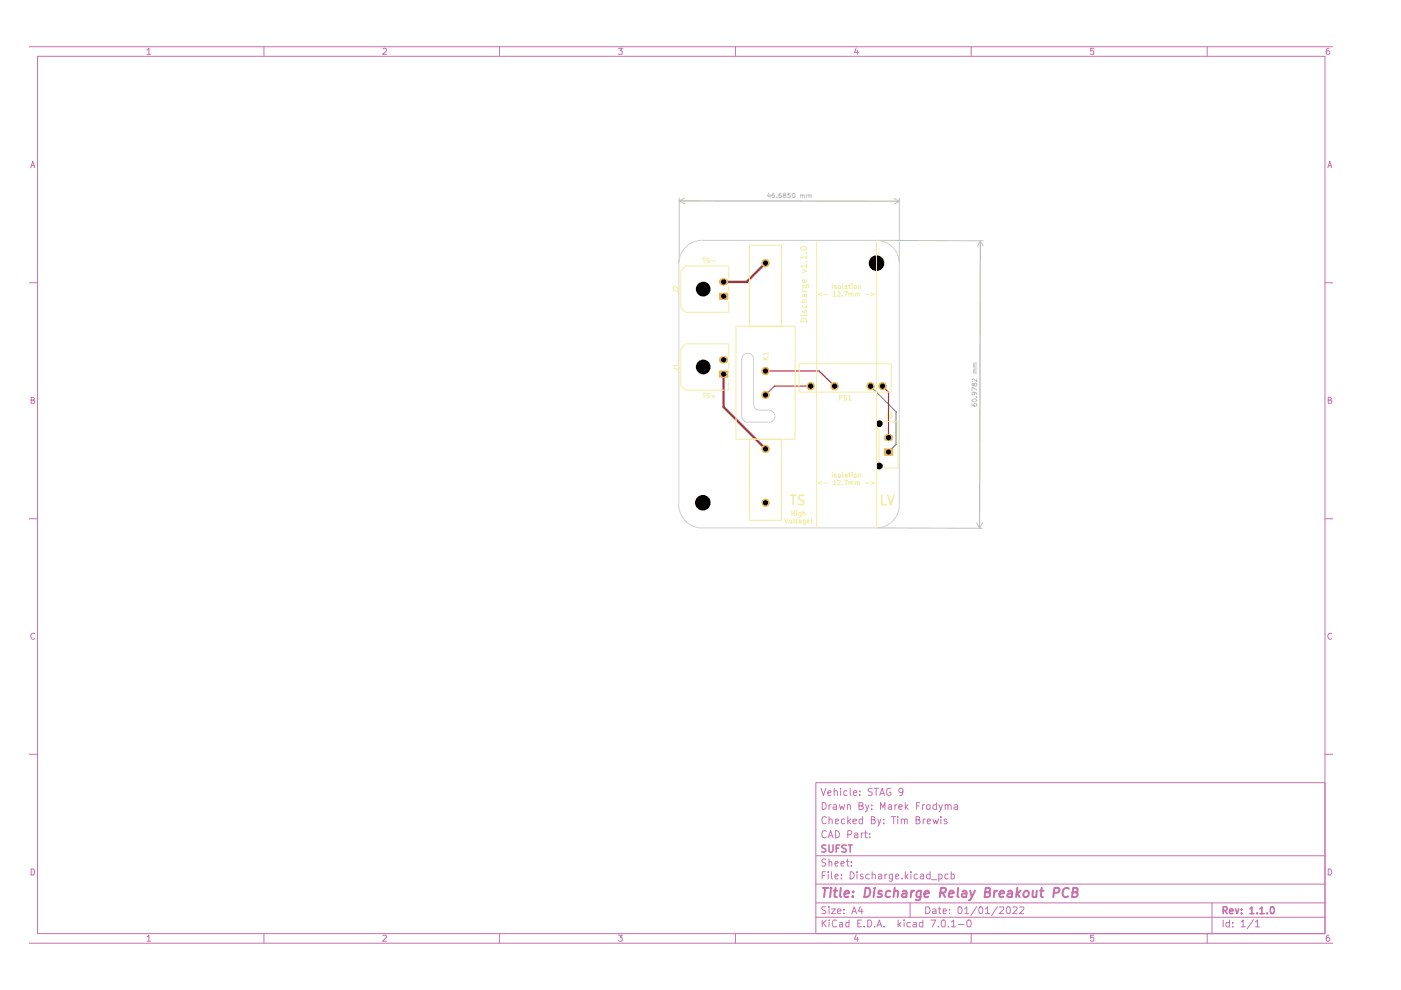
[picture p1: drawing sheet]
<svg xmlns="http://www.w3.org/2000/svg" width="297mm" height="210mm" viewBox="0 0 297 210" stroke-linecap="round" stroke-linejoin="round" font-family="sans-serif">
<g fill="none" stroke="#c872ab" stroke-width=".21">
<path d="M6.3 9.9h276.3M8 11.9h272.9v186.1h-272.9zM31.2 10.6l.4-.4v1.3M31.2 11.5h.7M56 9.9v2M81.2 10.3l.5-.1 .3 .4-.1 .2-.8 .7h.9M105.9 9.9v2M131.1 10.2h.8l-.4 .6h.4v.6h-.8M156 9.9v2M181.5 10.2l-.3 .9h.8M181.8 10.7v.8M205.9 9.9v2"/>
<path d="M231.9 10.2h-.7v.6h.7l-.1 .7-.6-.1M255.9 9.9v2M281.8 10.2l-.4 .1a.91 .91 0 0 0-.1 1.2l.6-.1a.42 .42 0 0 0-.1-.5 .42 .42 0 0 0-.5-.1l-.1 .2M6.5 35.6l.4-1.4 .5 1.4M6.6 35.1h.7M281.5 35.6l.4-1.4 .5 1.4M281.6 35.1h.7M6.3 59.9h1.7M280.9 59.9h1.7M6.6 84.8h.6v-.5l-.6-.1v1.3h.6l.2-.4-.4-.3M281.6 84.8h.6v-.5l-.6-.1v1.3h.6l.2-.4-.4-.3M6.3 110h1.7"/>
<path d="M280.9 110h1.7M7.4 134.4l-.6-.1a.66 .66 0 0 0-.3 .8 .66 .66 0 0 0 .8 .4l.1-.1M282.4 134.4l-.6-.1a.66 .66 0 0 0-.3 .8 .66 .66 0 0 0 .8 .4l.1-.1M6.3 159.9h1.7M280.9 159.9h1.7M173 165.9h107.9v32.1h-107.9zM174.1 167.1l.5 1.6 .5-1.6M174.3 170.2h.5a.78 .78 0 0 1 .4 .9 .78 .78 0 0 1-.9 .5zM175.2 176.3l-.4-.2a.78 .78 0 0 0-.6 .8 .78 .78 0 0 0 .6 .7l.4-.1M175.2 173.3l-.1-.1a.73 .73 0 0 0-.9 .6 .73 .73 0 0 0 .6 .9l.4-.2M175.5 168.1l.7-.1v-.3l-.4-.1-.3 .3 .1 .7h.6M175.6 177.6l.5-1.5 .5 1.5"/>
<path d="M175.8 173.8l.2-.1 .4 .1v.9M175.8 170.6v1M175.8 173.1v1.6M175.8 177.2h.6M176.2 170.6l-.4 .3M176.7 170.7h.6l.1 .9M176.9 167.8l.1-.1a.36 .36 0 0 1 .5 .2v.8M176.9 167.1v1.6M177.1 176.1a.77 .77 0 0 1 .9 .8 .77 .77 0 0 1-.9 .7zM177.1 174.2l.7-.2-.1-.3h-.6v.9h.6M177.4 171l-.7 .1-.1 .2 .3 .3 .5-.1M178 170.6l.2 1 .3-.7 .3 .7 .3-1"/>
<path d="M178.2 167.1v.2M178.2 167.6v1.1M179.1 173.7h-.5l-.2 .2 .1 .7h.6M179.6 167.7l-.4-.1-.3 .2v.7l.3 .2 .4-.1M179.7 170.8l.1-.2 .5 .1v.9M179.7 170.6v1M179.7 177h.6a.47 .47 0 0 0 .3-.5 .47 .47 0 0 0-.3-.4h-.6v1.5M179.7 173.1v1.6M179.8 174.1l.5 .6M180.3 167.1v1.3l.1 .3M180.3 173.7l-.6 .5M180.8 174.2l.8-.2-.1-.3h-.4l-.3 .1 .1 .8h.6"/>
<path d="M180.9 168.1l.8-.1-.1-.3-.4-.1-.3 .3 .1 .7h.6M181.2 176.7h.6l.1 .9M181.9 177l-.7 .1v.4h.7M182.1 170.9l.7-.1 .2-.2-.1-.3-.8-.1v1.4h.6l.3-.1v-.4l-.4-.2M182.3 168.5v.2M182.3 167.7v.2M182.6 176.6v1M182.9 173.7a.52 .52 0 0 0-.8 .2l.2 .7h.6M182.9 173.1v1.6M183 176.6l-.3 .1-.1 .3M183.3 176.6h.6M183.5 176.1v1.4l.4 .1"/>
<path d="M183.5 170.6l.4 1M184.2 170.6l-.3 1-.4 .5M184.4 177.5v.1M184.4 176.7v.2M184.7 173.8h.6l.2-.4-.2-.3h-.6v1.6h.6a.45 .45 0 0 0 .3-.5 .45 .45 0 0 0-.3-.4M184.8 171.5v.1M184.8 170.7v.2M184.9 167.2a.6 .6 0 0 0-.8 .2l.1 .4 .7 .3v.4a.64 .64 0 0 1-.8 .1M185.3 167.1h1M185.8 167.1v1.6M186.1 173.7l.3 1M186.5 168.7l.5-1.6 .5 1.6"/>
<path d="M186.7 171.6v-1.4l.5 1 .4-1v1.4M186.7 168.2h.7M186.8 173.7l-.5 1.4-.2 .1M187.4 174.5v.2M187.4 173.7v.1M188.4 170.7h.6v.9M188.8 167.2a.5 .5 0 0 0-.8 .3 .69 .69 0 0 0 0 .8 .69 .69 0 0 0 .8 .3l.1-.6h-.3M189 171l-.6 .1-.1 .2 .3 .3 .4-.1M189 173.1h.9M189.5 173.1v1.6M189.7 170.6v1M190.2 170.6l-.5 .3"/>
<path d="M190.3 173.1v.2M190.3 173.7v1M190.6 171.1l.7-.1v-.3l-.5-.1-.2 .3v.5l.2 .2 .5-.1M191.1 173.8l.2-.1 .5 .1v.9M191.1 173.7v1M191.4 167.8l-.2 .3h-.4l-.2-.3v-.4l.2-.3h.4a1.12 1.12 0 0 1 0 1.5l-.4 .1M191.8 173.8l.1-.1 .5 .1v.9M191.9 170.2v1.4M192.1 171.1l.4 .5M192.5 170.6l-.6 .6M194.2 173.8h.7v-.6l-.7-.1v1.6h.6a.45 .45 0 0 0 .3-.5 .45 .45 0 0 0-.4-.4M194.3 170.9h.5"/>
<path d="M195 170.2h-.7v1.4M195.6 170.6v1M195.7 173.7v1M196 170.6l-.4 .3M196.2 173.7l-.5 .2M196.5 170.8l.3-.2 .4 .2v.7h-.7zM196.6 174.2l.7-.2-.2-.3h-.3l-.2 .1v.6l.2 .3 .4-.1M197.8 173.7l.3 1 .3-.8 .2 .8 .4-1M198.5 170.7l-.4-.1-.3 .3 .1 .6h.6M198.5 170.2v1.4M199.1 170.6l.4 1M199.5 173.1v.2"/>
<path d="M199.5 173.7v1M199.8 170.6l-.3 1-.4 .5M200.4 170.8l.2-.2 .3 .1 .1 .9M200.4 170.6v1M200.7 173.7h-.3l-.2 .1v.3l.6 .2-.1 .3h-.5M201 170.9a.35 .35 0 0 1 .3-.3 .35 .35 0 0 1 .4 .3v.7M202.4 170.7h.5l.1 .9M203 171l-.6 .1-.1 .2 .2 .3 .5-.1M6.3 200h276.3M6.6 184.2a.71 .71 0 0 1 .7 .5 .71 .71 0 0 1-.2 .8h-.5zM31.2 198.6l.4-.3v1.3M31.2 199.6h.7"/>
<path d="M56 198v2M81.2 198.4l.6-.1 .2 .3-.9 1h.9M105.9 198v2M131.1 198.3h.8l-.4 .4 .4 .2v.5l-.2 .2h-.4l-.2-.2M156 198v2M173 194.5h107.9M173 191.4h107.9M173 187.5h107.9M173 181.4h107.9M174.3 195.1v1.4M174.3 185.6h.5M174.5 195.7l.7 .8"/>
<path d="M175 184.8h-.7v1.6M175.1 192.3h-.7l-.2 .2 .3 .5 .6 .3-.1 .3h-.8M175.1 182.2l-.6-.1-.3 .4 .3 .4 .5 .1 .1 .4-.3 .2h-.6M175.2 195.1l-.9 .8M175.6 184.8v.2M175.6 185.3v1.1M175.8 195.1v.1M175.8 192.3v.1M175.8 182.8l.1-.2 .4 .1 .1 .9M175.8 182.1v1.5M175.8 192.7v1M175.8 195.6v.9"/>
<path d="M176.3 192.7h.8l-.8 1h.8M176.3 184.8v1.3l.2 .3M177 185.8l.7-.1-.2-.4-.4 .1-.1 .7 .2 .3 .4-.1M177 183.1l.7-.1-.2-.4-.4 .1-.1 .7 .2 .2h.4M177.4 195.2l-.7-.1a1.12 1.12 0 0 0 0 1.4l.7-.1M177.5 193.2l.8-.1-.1-.3-.4-.1-.3 .3v.5l.3 .2 .4-.1M178.1 195.6h.5v.1v.8h-.5v-.5l.5-.1M178.3 183.1l.7-.1-.2-.4-.4 .1-.1 .7 .2 .2h.4M178.4 186.2v.2M178.4 185.4v.2M178.9 193.6v.1M178.9 192.8v.2"/>
<path d="M179.4 182.6h.6M179.7 182.1v1.3l.3 .2M180 195.1v1.4h-.6v-.9h.6M180.3 184.8a.77 .77 0 0 1 .8 .8 .77 .77 0 0 1-.8 .8zM180.5 183.5v.1M180.5 182.7v.2M180.6 193.7l.5-1.4 .5 1.4M180.8 193.3h.6M181.5 198.2l-.3 .9h.8M181.7 184.8v.2M181.7 185.3v1.1M181.8 198.7v.9"/>
<path d="M181.9 195.7h.5M182.4 192.2l-.4 1h1M182.6 195.1h-.7v1.4h.7M182.7 192.7v1M183 185.4a.36 .36 0 0 0-.6 .2l.6 .5-.2 .3-.4-.1M183.2 196.4v.1M184 195.1h.5l.2 .3 .1 .5-.3 .6h-.5zM184.3 185.4a.52 .52 0 0 0-.7 .2v.5a.52 .52 0 0 0 .7 .2M184.9 185.5l.1-.1a.36 .36 0 0 1 .6 .2v.8M184.9 184.8v1.6M185.4 196.4v.1M185.9 196.5l.5-1.4 .5 1.4"/>
<path d="M186.1 196.1h.7M186.3 185.4h.6v1M186.9 185.7l-.6 .1v.5h.6M187.5 196.4v.1M187.6 185.3v1.1M188 185.3l-.4 .3M189.2 185.3v1.2l-.2 .4-.4-.1M189.2 185.4l-.4-.1-.2 .2v.7l.2 .2 .4-.1M189.9 185.8l.7-.1-.1-.3h-.6v.9h.6M190.4 195.1v1.4M190.6 196l.4 .5M191 195.6l-.6 .5"/>
<path d="M191.3 186.2v.2M191.7 195.1v.1M191.7 195.6v.9M191.9 184.8v1.6M192.1 185.8l.4 .6M192.5 185.3l-.6 .6M193 191.4v3.1M193 195.6h-.6l-.1 .2 .1 .7h.6M193.1 184.8v.2M193.1 185.3v1.1M193.6 195.6h.6l.1 .1v.8h-.7v-.5l.7-.1M194.5 185.4l-.4-.1-.3 .3v.5l.3 .3 .4-.1"/>
<path d="M195.2 185.4h.5l.1 1M195.7 195.1v1.4h-.6l-.2-.2 .1-.6 .7-.1M195.8 185.7l-.5 .1-.2 .2 .2 .4 .5-.1M196.3 192.3h.5a.79 .79 0 0 1 .4 .9 .79 .79 0 0 1-.9 .5zM197.2 185.4a.52 .52 0 0 0-.8 .2v.5a.52 .52 0 0 0 .8 .2M197.2 184.8v1.6M197.4 195.1h1l-.7 1.4M197.5 186.5h1.1M197.8 192.8h.6l.1 .9M198.5 193.1l-.7 .1-.1 .2 .3 .3 .5-.1M199 196.4v.1M199 192.7h.5"/>
<path d="M199.1 185.4l.4-.1 .2 .3v.5l-.2 .3-.4-.1M199.1 185.3v1.6M199.1 192.3v1.2l.4 .2M199.7 195.2l.5-.1 .2 .2v1l-.2 .2h-.4l-.2-.2v-.7zM200 193.2l.7-.1-.1-.3h-.6v.8h.6M201 185.4l-.4-.1-.3 .3 .1 .7h.6M201.1 196.4v.1M201.3 193.6v.1M201.3 192.8v.2M201.7 185.4l.4-.1 .3 .3-.1 .7h-.6M201.7 184.8v1.6M201.8 195.5l.4-.4v1.4"/>
<path d="M201.8 196.5h.8M203.2 192.4l.5-.1a.84 .84 0 0 1-.2 1.4l-.4-.2zM203.2 196h1.2M204.6 192.7l.4-.4v1.4M204.6 193.7h.8M205.1 195.2l.6-.1 .1 .2 .1 .7-.2 .5h-.5l-.1-.2-.1-.7zM205.9 198v2M207.1 192.2l-1.3 1.9M207.7 192.3h.5l.2 .5a.81 .81 0 0 1-.4 .9h-.1a1.04 1.04 0 0 1-.2-1.4zM209 192.7l.4-.4v1.4M209 193.7h.8M211.5 192.2l-1.3 1.9"/>
<path d="M211.9 192.4l.8-.1 .1 .6-1 .8h1M213.5 192.4h.6v1.2l-.4 .1-.3-.2v-.7zM214.8 192.4l.7-.1 .1 .4-.9 1h.9M216.2 192.4l.7-.1 .2 .4-.9 1h.9M231.9 198.3h-.7v.6l.2-.2 .5 .2-.1 .6-.4 .1-.2-.2M255.9 198v2M257 191.4v6.6M259.3 195.1v1.4M260.7 195.1v1.4h-.6l-.2-.2 .1-.6 .7-.1M261.4 196.4v.1M261.4 195.6v.1M263.1 195.5l.5-.4v1.4"/>
<path d="M263.1 196.5h.9M265.8 195l-1.4 1.9M266.2 195.5l.4-.4v1.4M266.2 196.5h.8M281.6 184.2a.71 .71 0 0 1 .7 .5 .71 .71 0 0 1-.2 .8h-.5zM281.8 198.3l-.5 .1a.92 .92 0 0 0 .1 1.2h.3l.2-.3v-.3l-.2-.3h-.3l-.2 .3"/>
</g>
<g fill="none" stroke="#c872ab" stroke-width=".34">
<path d="M175.1 179.2h-.6l-.3 .2 .1 .3 .5 .2 .3 .4-.3 .4-.6-.1M175.8 179.2v1.3l.2 .2 .4-.1 .2-.3v-1.1M177.3 179.8h.5M178.1 179.2h-.8v1.5M179.4 179.2a.67 .67 0 0 0-.9 .2l.1 .3a.62 .62 0 0 1 .7 .8 .64 .64 0 0 1-.8 .1M179.8 179.2h.9M180.3 179.2v1.5M259.3 193h.7l.2-.3-.1-.3-.8-.1v1.4M259.7 193l.5 .7M260.7 193.2l.8-.1-.1-.3-.5-.1-.2 .3v.5l.2 .2 .5-.1M262 192.7l.3 1 .3-1M263.2 193.6v.1"/>
<path d="M263.2 192.8v.2M265 192.7l.4-.4v1.4M265 193.7h.9M266.5 193.6v.1M267.1 192.7l.4-.4v1.4M267.1 193.7h1M268.6 193.6v.1M269.4 192.4l.5-.1a.84 .84 0 0 1-.2 1.4l-.3-.1-.1-.4z"/>
</g>
<g fill="none" stroke="#c872ab" stroke-width=".42">
<path d="M174.5 188.3h1.1M175 188.3l-.3 1.9M176.1 188.8l-.1 1.4M176.2 188.3h-.1h.2h-.1l-.1 .1M176.7 188.8h.8M177.2 188.3l-.3 1.6 .3 .3h.2M178.3 188.3l-.2 1.6 .3 .3M179 189.5l1-.1-.2-.6-.6 .2-.2 .9 .3 .3 .6-.1M180.8 190v.2M180.9 189v.2M183.5 188.3h.4a.79 .79 0 0 1 .5 1.1 .89 .89 0 0 1-1.1 .8zM185.4 188.8l-.2 1.4"/>
<path d="M185.5 188.3v.1M187 189l-.2-.2h-.3l-.3 .6a.6 .6 0 0 1 .8 .5l-.4 .3-.5-.1M188.8 189l-.2-.2a.67 .67 0 0 0-.8 .5v.7a.64 .64 0 0 0 .9 .1M189.6 189.1l.3-.3 .5 .2-.1 1.2M189.7 188.3l-.3 1.9M191.4 189l.2-.2h.4l.2 .2v1.2M192.2 189.4h-.6l-.4 .4 .3 .4 .7-.1M193.3 188.8l-.2 1.4M193.8 188.8h-.2l-.4 .5M195.3 188.8l-.2 1.7a.65 .65 0 0 1-.9 .3M195.3 189l-.2-.2a.67 .67 0 0 0-.7 .5v.7a.64 .64 0 0 0 .8 .1M196 189.5l1-.1-.3-.6-.6 .2-.1 .9 .2 .3 .6-.1"/>
<path d="M199.3 189.3h.8l.3-.2 .1-.7-.2-.1h-.8l-.2 1.9M199.9 189.3l.5 .9M201.2 189.5l1-.1-.2-.6h-.5l-.1 .2-.3 .9 .3 .3 .6-.1M203.2 188.3l-.2 1.6 .2 .3M204.1 189l.2-.2h.4l.2 .2v1.2M204.9 189.4l-.9 .1-.1 .3 .3 .4 .7-.1M205.7 188.8l.3 1.4M206.7 188.8l-.9 1.9-.4 .2M208.8 189.2h.7l.3-.2 .1-.6-.3-.1h-.6l-.3 1.9h.8l.4-.3-.1-.5-.3-.2M210.9 188.8l-.2 1.4M211.5 188.8l-.7 .5M211.9 189.5l1-.1-.3-.6-.6 .2-.1 .9 .2 .3 .6-.1"/>
<path d="M213.7 189l.3-.2h.3l.2 .2v1.2M214.6 189.4h-.7l-.3 .4 .2 .4 .7-.1M215.7 188.3l-.3 1.9M215.7 189.4l.5 .8M216.4 188.8l-.9 .8M217 189.3l.5-.5h.3l.3 .5v.6a.63 .63 0 0 1-1.1 .1zM219 188.8l-.1 1.3 .5 .1 .4-.2M219.8 188.8l-.1 1.4M220.5 188.8h.8M220.9 188.3l-.2 1.6 .4 .3M223.4 189.3h.8l.3-.2 .1-.7-.3-.1h-.7l-.3 1.9M226.6 188.4l-.1-.1a.91 .91 0 0 0-.9 .2 .91 .91 0 0 0-.3 .9 .76 .76 0 0 0 .5 .8l.6-.2"/>
<path d="M227.4 189.2h.6l.4-.2 .1-.6-.4-.1h-.6l-.2 1.9h.7l.5-.3-.1-.5-.4-.2"/>
</g>
<path d="M184.6 81.9l5.4 5.4v6.9l-1.6 1.6" fill="none" stroke="#4d7fc4" stroke-width=".25"/>
<g fill="none" stroke="#c2c2c2" stroke-width=".21">
<path d="M144 42v13.5M144 42.6l46.7 .1M144 42.6l1.1 .6M145.1 42l-1.1 .6M163 40.9l-.3 .7h.6M163.2 41.2v.7M164.2 41h-.3a.73 .73 0 0 0-.2 .9h.5l.1-.4-.2-.2-.4 .2M164.7 41.8v.1M165.6 41h-.3l-.2 .4 .1 .5h.4l.1-.4-.2-.2-.4 .2M166.3 41.4l-.3-.3 .2-.1h.3l.1 .2-.6 .4 .2 .3h.3l.1-.4-.1-.1M167.6 41h-.6v.4h.6l-.1 .5-.5-.1M168 41.1l.1-.1a.47 .47 0 0 1 .5 .4 .47 .47 0 0 1-.5 .5l-.1-.2z"/>
<path d="M169.8 41.4h.4v.5M169.8 41.3v.6M170.2 41.4h.4v.5M171 41.4l.4-.1 .1 .6M171 41.3v.6M171.5 41.4h.5v.5M186.3 51l22.1 .1M189.6 42.1l1.1 .6M190.7 42.1v13.4M190.7 42.7l-1.1 .6M207.9 51.1l-.2 60.9M207.9 51.1l.5 1.1"/>
<path d="M207.9 51.1l-.6 1.1M206.4 79.1h.7M206.4 77.8h.7M207.1 78.7h-.5l-.2 .1 .1 .3M207.1 78.2h-.5l-.2 .2 .2 .3M207.1 77.4h-.6v.4M207.1 77h-.6l-.1 .2 .2 .2M206.1 85.6v.3l.2 .2h.7v-.5l-.3-.1-.3 .3 .1 .3h.2M206.1 84.8a.63 .63 0 0 1 1 .1 .54 .54 0 0 1-.6 .3 .54 .54 0 0 1-.4-.4zM206.5 83.1l.2 .1v.5h-.5l-.1-.1 .1-.5 .8 .2 .1 .4M206.5 81.4l.1-.1h.4l.1 .1-.1 .4-.3 .1-.2-.5-.3-.1v.5l.1 .1 .2-.3M207 84.2h.1"/>
<path d="M207.1 82.6l-1-.5v.7M207.1 80.3v.6l-.6-.6h-.3v.6M186.1 111.9l22.2 .1M207.1 110.8l.6 1.2M208.3 110.8l-.6 1.2"/>
</g>
<g fill="none" stroke="#d0d2cd" stroke-width=".21">
<path d="M149 50.9a4.9 4.9 0 0 0-5.1 4.9v51.1a5 5 0 0 0 4.9 5.1l36.8-.1M149 51h36.8M185.8 50.9a5 5 0 0 1 4.9 5.1M190.7 56v51M157.2 76.1v12.1M157.3 76.2a1.27 1.27 0 0 1 1.2-1.3 1.27 1.27 0 0 1 1.3 1.3M159.8 76.1v9.6M157.3 88.3a1.27 1.27 0 0 0 1.2 1.2M158.5 89.5h4.5M159.8 85.7a1.27 1.27 0 0 0 1.3 1.3M161 87h2M163 87a1.27 1.27 0 0 1 1.3 1.3 1.27 1.27 0 0 1-1.3 1.2"/>
<path d="M190.7 107.1a5 5 0 0 1-5.1 4.9"/>
</g>
<path d="M162.3 78.7h11.4l3.3 3.2M171.9 81.9h-7.7l-1.9 1.8M187.1 81.9l1.3 1.2v9.7" fill="none" stroke="#c83434" stroke-width=".25"/>
<path d="M162.3 55.8l-4 4h-4.9M153.4 79.3v7l8.9 8.9" fill="none" stroke="#c83434" stroke-width=".51"/>
<g fill="#e3b72e">
<path d="M187.6 95.3h1.5v1.1h-1.5z"/>
<circle cx="177" cy="81.9" r=".89"/>
<circle cx="171.9" cy="81.9" r=".89"/>
<circle cx="162.3" cy="106.6" r=".89"/>
<circle cx="162.3" cy="95.2" r=".89"/>
<circle cx="162.3" cy="83.7" r=".89"/>
<circle cx="162.3" cy="78.7" r=".89"/>
</g>
<path d="M187.6 95.3h1.5v1.1h-1.5z" fill="none" stroke="#e3b72e" stroke-width=".51"/>
<path d="M188.1 92.8h.5" fill="none" stroke="#e3b72e" stroke-width="1.5"/>
<g fill="#e3b72e">
<path d="M152.7 62.3h1.5v1h-1.5z"/>
<circle cx="187.1" cy="81.9" r=".89"/>
<circle cx="184.6" cy="81.9" r=".89"/>
</g>
<path d="M152.7 62.3h1.5v1h-1.5z" fill="none" stroke="#e3b72e" stroke-width=".51"/>
<path d="M153.2 59.8h.5" fill="none" stroke="#e3b72e" stroke-width="1.5"/>
<path d="M152.7 78.8h1.5v1h-1.5z" fill="#e3b72e"/>
<path d="M152.7 78.8h1.5v1h-1.5z" fill="none" stroke="#e3b72e" stroke-width=".51"/>
<path d="M153.2 76.3h.5" fill="none" stroke="#e3b72e" stroke-width="1.5"/>
<circle cx="162.3" cy="55.8" r=".89" fill="#e3b72e"/>
<g fill="#000">
<circle cx="153.4" cy="59.8" r=".55"/>
<circle cx="162.3" cy="55.8" r=".55"/>
<circle cx="185.8" cy="55.8" r="1.65"/>
<circle cx="149.1" cy="61.3" r="1.57"/>
<circle cx="149.1" cy="77.8" r="1.57"/>
<circle cx="153.4" cy="62.8" r=".55"/>
<circle cx="153.4" cy="79.3" r=".55"/>
<circle cx="153.4" cy="76.3" r=".55"/>
<circle cx="162.3" cy="78.7" r=".55"/>
<circle cx="162.3" cy="83.7" r=".55"/>
<circle cx="162.3" cy="95.2" r=".55"/>
<circle cx="171.9" cy="81.9" r=".55"/>
<circle cx="177" cy="81.9" r=".55"/>
<circle cx="184.6" cy="81.9" r=".55"/>
<circle cx="186.4" cy="98.8" r=".72"/>
<circle cx="186.4" cy="89.8" r=".72"/>
<circle cx="187.1" cy="81.9" r=".55"/>
<circle cx="188.4" cy="95.8" r=".55"/>
<circle cx="188.4" cy="92.8" r=".55"/>
<circle cx="149" cy="106.6" r="1.65"/>
<circle cx="162.3" cy="106.6" r=".55"/>
</g>
<g fill="none" stroke="#e3b72e" stroke-width=".21">
<circle cx="153.5" cy="59.8" r=".55"/>
<circle cx="162.3" cy="55.8" r=".55"/>
<circle cx="153.5" cy="76.3" r=".55"/>
<circle cx="153.5" cy="79.4" r=".55"/>
<circle cx="153.5" cy="62.9" r=".55"/>
<circle cx="162.3" cy="78.7" r=".55"/>
<circle cx="162.3" cy="95.2" r=".55"/>
<circle cx="162.3" cy="83.8" r=".55"/>
<circle cx="171.9" cy="81.9" r=".55"/>
<circle cx="177" cy="81.9" r=".55"/>
<circle cx="184.6" cy="81.9" r=".55"/>
<circle cx="187.2" cy="81.9" r=".55"/>
<circle cx="188.4" cy="92.8" r=".55"/>
<circle cx="188.4" cy="95.9" r=".55"/>
<circle cx="162.3" cy="106.6" r=".55"/>
</g>
<g fill="none" stroke="#f2eda1" stroke-width=".21">
<path d="M149 54.7h.5M149.3 54.7v1M150.5 54.8h-.6v.3l.6 .3-.3 .3-.3-.1M150.9 55.3h.7M154.5 59.2v-2.8h-9.1l-1 1v7.9l1 .9h9.1v-2.4M169.8 52.4h1.1a.56 .56 0 0 1-.2 .7 .56 .56 0 0 1-.7-.1l-.2-.3zM170.2 57.1l.8 .4-.8 .3M170.9 59.3l.1 .4-.1 .2h-.6l-.1-.2 .1-.4h.2l.1 .6M170.9 55.5h.1M170.9 53.6h.1M171 56.4h-1.2l.3 .3M171 54.5h-1.2l.3 .4"/>
<path d="M171 54.2v.7M171 56v.7M173.1 51.3v60.4M185.8 51.3v60.4M142.7 61.6h.8l.3 .5M142.7 78.1h.8l.3 .5M143.8 60.6v.7l-.7-.7-.4 .2 .1 .4M143.8 77.5h-1.1l.4 .2M143.8 77.1v.6M154.5 75.7v-2.8h-9.1l-1 1v7.9l1 .9h9.1v-2.4M154.5 60.5v1.3M154.5 77v1.3"/>
<path d="M156 69.2h12.6v23.9h-12.6zM158.9 69.2v-17.2h6.8v17.2M161.8 76.3h1M161.8 75.7l.5 .6M162.8 75h-1l.3 .3M162.8 75.7l-.6 .4M162.8 74.8v.5M169.4 77.1h19.6v6h-19.6zM169.8 66.9h.1M169.8 64.1h1.2M169.9 67.6l.4-.1a.62 .62 0 0 1 .7 .7h-1.2zM170.2 61.4l.2 .4"/>
<path d="M170.2 60.5h1.2v.5M170.2 66.9h.8M170.2 61.8h.8M170.3 65.9l-.1 .3 .2 .2 .2-.4 .3-.2 .1 .2-.1 .4M170.3 64.7v.6h.6v-.6M170.3 60.5l-.1 .3 .2 .2h.5v-.5M170.5 62.4v.4l.3 .2 .2-.2-.1-.4M171 63.6h-.7l-.1 .2 .1 .3M171 62.4h-.7l-.1 .2 .1 .3M174.2 62.1l-.7 .3 .7 .3M174.7 62.4h.7M176.4 60.2v1"/>
<path d="M176.6 62.1l.4-.3v1M176.6 62.8h.6M177.3 60.5h-.3l-.1 .2 .4 .2v.2h-.4M177.6 61.9h.5v.3l-.6 .6h.6M177.7 60.6l.4-.1 .1 .5-.1 .2-.4-.1zM178.6 62.7v.1M178.6 60.2v.8l.2 .2M179 61.8h.7l-.5 1M179.2 60.5h.4v.7M179.6 60.8l-.4 .1v.3l.4-.1M179.9 60.5h.4M180 62.2h.4v.6"/>
<path d="M180 62.1v.7M180.1 60.2v.9l.2 .1M180.4 62.3l.2-.2 .2 .1v.6M180.7 60.2v.1M180.7 60.5v.7M181.2 60.5h.3l.1 .2-.2 .5-.3-.1zM181.4 62.2h.4v.6M181.4 62.1v.7M181.8 62.3l.1-.2 .3 .1v.6M182 60.6l.4-.1 .1 .7M182 60.5v.7M183.5 62.4h.7"/>
<path d="M184.7 62.1l.7 .3-.7 .3M149 83.4h.5M149.3 83.4v1M150.5 83.5h-.6v.3l.6 .3-.3 .3-.3-.1M150.9 84h.7M151.2 83.7v.7M158.9 93.1v17.2h6.8v-17.2M178 84.4l.5-.1 .1-.2-.2-.3h-.4v1M179.5 83.9l-.3-.1-.2 .2v.2l.5 .3-.1 .3h-.4M179.9 84.2l.3-.4v1M179.9 84.8h.6M185.8 90.8h.1"/>
<path d="M185.8 90.8h.6v7.1h-.6M187.4 89.4h3v9.8h-3M188.1 87.5v.9l-.3 .2M188.6 87.5h.5l-.3 .4 .3 .1v.4l-.1 .2-.4-.1M166.4 110l.3 .9 .3-.9M167.3 110.5l.3-.3 .2 .1v.6h-.3zM167.9 108.3v1M167.9 108.8h.5M168.3 110l.1 .9M168.4 108.3v1M168.7 110.2h.4M168.8 110v.9h.3"/>
<path d="M168.9 108.3v.2M168.9 108.6v.7M169.4 110.3l.3-.1 .1 .2v.5h-.4v-.3l.4-.1M169.8 108.6v.9v.1h-.4M169.8 108.7l-.3-.1-.2 .3 .1 .4h.4M170.3 108.7h.4v.6M170.3 108.3v1M170.7 110.2v1l-.4 .1M170.7 110.3l-.3-.1-.1 .2v.4l.4 .1M171.1 110.6l.5-.1v-.2l-.3-.1-.2 .2 .1 .5h.4M172 110.8v.1M172 110v.6"/>
<path d="M174.2 102.1l-.7 .3 .7 .3M174.7 102.4h.7M176.4 100.2v1M176.6 102.1l.4-.2v.9M176.6 102.8h.6M177.3 100.6l-.3-.1-.1 .2 .4 .2v.3h-.4M177.6 101.9h.5v.4l-.6 .5h.6M177.7 100.6h.4v.6l-.4-.1zM178.6 102.7v.1M178.6 100.2v.9l.2 .1M179 101.9h.7l-.5 .9M179.2 100.6h.4v.6h-.4v-.4h.4"/>
<path d="M179.9 100.5h.4M180 102.3l.2-.2 .2 .1v.6M180 102.1v.7M180.1 100.2v1h.2M180.4 102.3l.2-.2 .2 .1v.6M180.7 100.2v.1M180.7 100.5v.7M181.1 100.6h.4v.6l-.4-.1zM181.4 102.3l.1-.2 .3 .1v.6M181.4 102.1v.7M181.8 102.3l.1-.2 .3 .1v.6M182 100.6l.3-.1 .2 .2v.5"/>
<path d="M182 100.5v.7M183.5 102.4h.7M184.7 102.1l.7 .3-.7 .3"/>
</g>
<path d="M167.6 105h1.1M168.1 105v2M170.4 105.1l-.7-.1-.4 .6a.95 .95 0 0 0 1 .6l.1 .2-.1 .5h-1M186.9 105v2h1M188.2 105l.7 2 .7-2" fill="none" stroke="#f2eda1" stroke-width=".34"/>
</svg>
